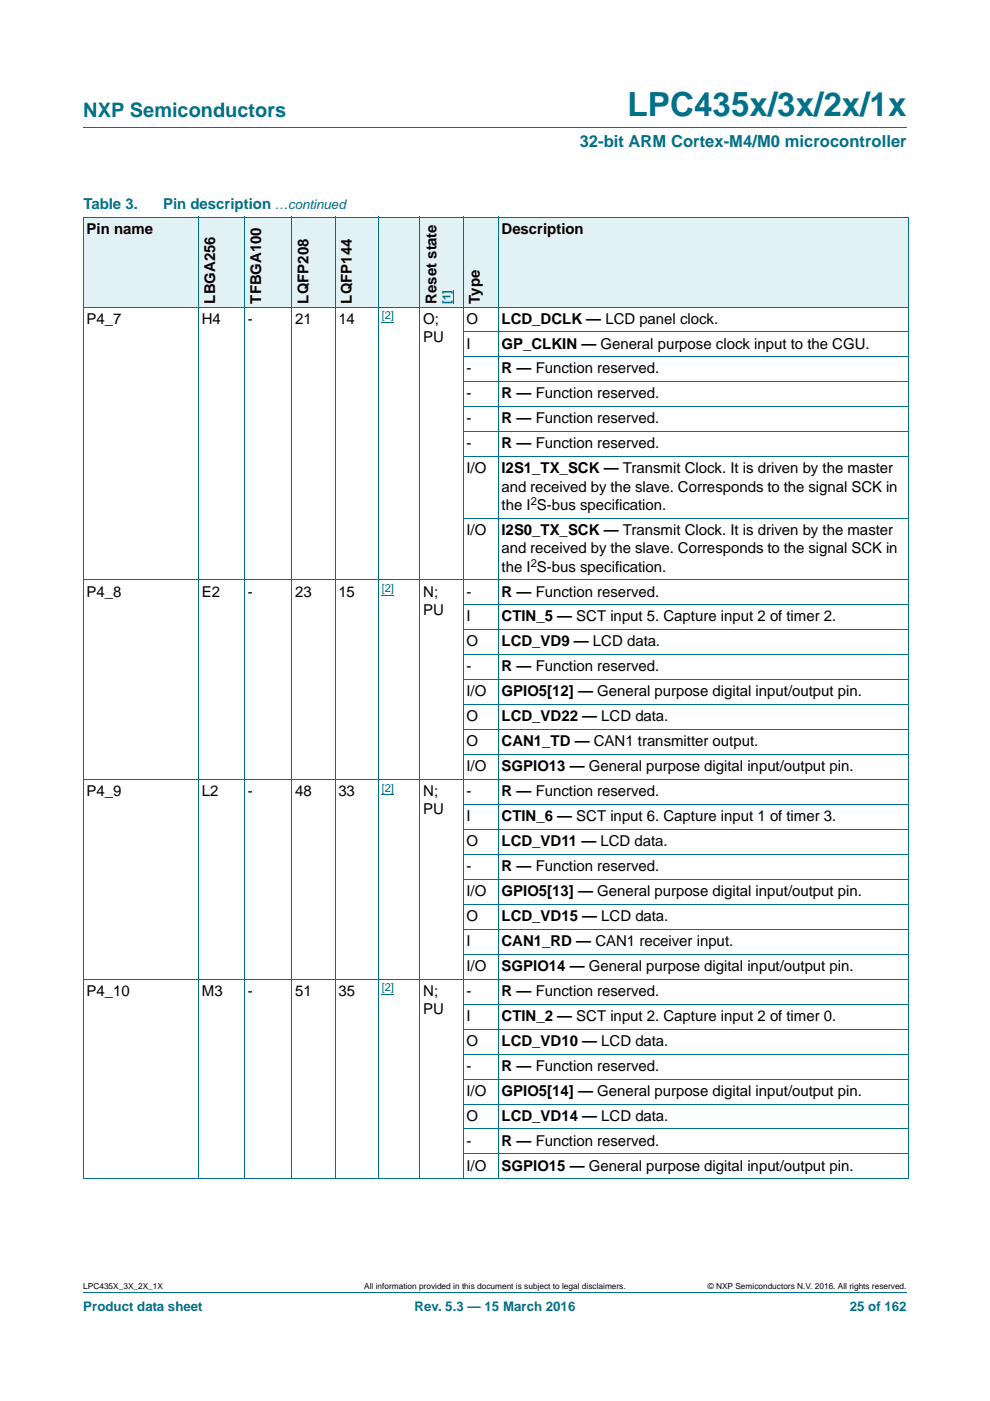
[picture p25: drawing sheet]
<svg xmlns="http://www.w3.org/2000/svg" width="210mm" height="297mm" viewBox="0 0 210 297" stroke-linecap="round" stroke-linejoin="round" font-family="sans-serif">
<defs><g id="words">
<text font-size="7" fill="#00718a" x="133.1" y="24.6">LPC435x/3x/2x/1x</text>
<text font-size="4.2" fill="#00718a" x="17.7" y="24.9">NXP Semiconductors</text>
<text font-size="3.5" fill="#00718a" x="123" y="31.1">32-bit ARM Cortex-M4/M0 microcontroller</text>
<g font-size="3.2" fill="#00718a">
<text x="17.7" y="44.3">Table 3.</text>
<text x="34.6" y="44.3">Pin description</text>
</g>
<g font-size="3.2">
<text x="18.4" y="49.6">Pin name</text>
<text x="106.4" y="49.6">Description</text>
<text x="45.6" y="64.4" transform="rotate(-90 45.6 64.4)">LBGA256</text>
<text x="55.4" y="64.4" transform="rotate(-90 55.4 64.4)">TFBGA100</text>
<text x="65.4" y="64.4" transform="rotate(-90 65.4 64.4)">LQFP208</text>
<text x="74.6" y="64.4" transform="rotate(-90 74.6 64.4)">LQFP144</text>
<text x="92.6" y="64.4" transform="rotate(-90 92.6 64.4)">Reset state</text>
<text x="101.8" y="64.4" transform="rotate(-90 101.8 64.4)">Type</text>
<text x="18.4" y="68.6">P4_7</text>
<text x="42.8" y="68.6">H4</text>
<text x="52.5" y="68.6">-</text>
<text x="62.6" y="68.6">21</text>
<text x="71.8" y="68.6">14</text>
<text x="89.8" y="68.6">O;</text>
<text x="99" y="68.6">O</text>
<text x="106.4" y="68.6">LCD_DCLK — LCD panel clock.</text>
<text x="89.8" y="72.5">PU</text>
<text x="99" y="73.9">I</text>
<text x="106.4" y="73.9">GP_CLKIN — General purpose clock input to the CGU.</text>
<text x="99" y="79.2">-</text>
<text x="106.4" y="79.2">R — Function reserved.</text>
<text x="99" y="84.5">-</text>
<text x="99" y="89.8">-</text>
<text x="106.4" y="84.5">R — Function reserved.</text>
<text x="106.4" y="89.8">R — Function reserved.</text>
<text x="99" y="95.1">-</text>
<text x="106.4" y="95.1">R — Function reserved.</text>
<text x="99" y="100.4">I/O</text>
<text x="106.4" y="100.4">I2S1_TX_SCK — Transmit Clock. It is driven by the master</text>
<text x="106.4" y="104.3">and received by the slave. Corresponds to the signal SCK in</text>
<text x="99" y="113.4">I/O</text>
<text x="106.4" y="113.4">I2S0_TX_SCK — Transmit Clock. It is driven by the master</text>
<text x="106.4" y="108.1">the I S-bus specification.</text>
<text x="106.4" y="117.3">and received by the slave. Corresponds to the signal SCK in</text>
<text x="106.4" y="121.2">the I S-bus specification.</text>
<text x="18.4" y="126.5">P4_8</text>
<text x="42.8" y="126.5">E2</text>
<text x="52.5" y="126.5">-</text>
<text x="62.6" y="126.5">23</text>
<text x="71.8" y="126.5">15</text>
<text x="89.8" y="126.5">N;</text>
<text x="89.8" y="130.3">PU</text>
<text x="99" y="126.5">-</text>
<text x="99" y="131.8">I</text>
<text x="106.4" y="126.5">R — Function reserved.</text>
<text x="106.4" y="131.8">CTIN_5 — SCT input 5. Capture input 2 of timer 2.</text>
<text x="99" y="137.1">O</text>
<text x="106.4" y="137.1">LCD_VD9 — LCD data.</text>
<text x="99" y="142.3">-</text>
<text x="106.4" y="142.3">R — Function reserved.</text>
<text x="99" y="147.6">I/O</text>
<text x="106.4" y="147.6">GPIO5[12] — General purpose digital input/output pin.</text>
<text x="99" y="152.9">O</text>
<text x="106.4" y="152.9">LCD_VD22 — LCD data.</text>
<text x="99" y="158.2">O</text>
<text x="106.4" y="158.2">CAN1_TD — CAN1 transmitter output.</text>
<text x="99" y="163.5">I/O</text>
<text x="106.4" y="163.5">SGPIO13 — General purpose digital input/output pin.</text>
<text x="18.4" y="168.8">P4_9</text>
<text x="42.8" y="168.8">L2</text>
<text x="52.6" y="168.8">-</text>
<text x="62.6" y="168.8">48</text>
<text x="71.8" y="168.8">33</text>
<text x="89.8" y="168.8">N;</text>
<text x="89.8" y="172.7">PU</text>
<text x="99" y="168.8">-</text>
<text x="106.4" y="168.8">R — Function reserved.</text>
<text x="99" y="174.1">I</text>
<text x="99" y="179.4">O</text>
<text x="106.4" y="174.1">CTIN_6 — SCT input 6. Capture input 1 of timer 3.</text>
<text x="106.4" y="179.4">LCD_VD11 — LCD data.</text>
<text x="99" y="184.7">-</text>
<text x="106.4" y="184.7">R — Function reserved.</text>
<text x="99" y="190">I/O</text>
<text x="106.4" y="190">GPIO5[13] — General purpose digital input/output pin.</text>
<text x="99" y="195.3">O</text>
<text x="106.4" y="195.3">LCD_VD15 — LCD data.</text>
<text x="99" y="200.6">I</text>
<text x="106.4" y="200.6">CAN1_RD — CAN1 receiver input.</text>
<text x="99" y="205.9">I/O</text>
<text x="106.4" y="205.9">SGPIO14 — General purpose digital input/output pin.</text>
<text x="18.4" y="211.1">P4_10</text>
<text x="42.8" y="211.1">M3</text>
<text x="52.6" y="211.1">-</text>
<text x="62.6" y="211.1">51</text>
<text x="71.8" y="211.1">35</text>
<text x="89.8" y="211.1">N;</text>
<text x="89.8" y="215">PU</text>
<text x="99" y="211.1">-</text>
<text x="106.4" y="211.1">R — Function reserved.</text>
<text x="99" y="216.4">I</text>
<text x="99" y="221.7">O</text>
<text x="106.4" y="216.4">CTIN_2 — SCT input 2. Capture input 2 of timer 0.</text>
<text x="106.4" y="221.7">LCD_VD10 — LCD data.</text>
<text x="99" y="227">-</text>
<text x="106.4" y="227">R — Function reserved.</text>
<text x="99" y="232.3">I/O</text>
<text x="106.4" y="232.3">GPIO5[14] — General purpose digital input/output pin.</text>
<text x="99" y="237.6">O</text>
<text x="106.4" y="237.6">LCD_VD14 — LCD data.</text>
<text x="99" y="242.9">-</text>
<text x="106.4" y="242.9">R — Function reserved.</text>
<text x="99" y="248.2">I/O</text>
<text x="106.4" y="248.2">SGPIO15 — General purpose digital input/output pin.</text>
</g>
<g font-size="2.8" fill="#00718a">
<text x="58.3" y="44.3">…continued</text>
<text x="17.7" y="277.9">Product data sheet</text>
<text x="87.9" y="277.9">Rev. 5.3 — 15 March 2016</text>
<text x="180.2" y="277.9">25 of 162</text>
</g>
<g font-size="2.4" fill="#00f">
<text x="95.5" y="64.4" transform="rotate(-90 95.5 64.4)">[1]</text>
<text x="81" y="67.6">[2]</text>
<text x="81" y="125.5">[2]</text>
<text x="81" y="167.9">[2]</text>
<text x="81" y="210.2">[2]</text>
</g>
<g font-size="2.4">
<text x="112.6" y="107.2">2</text>
<text x="112.6" y="120.2">2</text>
</g>
<g font-size="1.8">
<text x="17.7" y="273.3">LPC435X_3X_2X_1X</text>
<text x="77.2" y="273.3">All information provided in this document is subject to legal disclaimers.</text>
<text x="150.1" y="273.3">© NXP Semiconductors N.V. 2016. All rights reserved.</text>
</g>
</g></defs>
<path d="M17.7 27h174.6M17.7 273.9h174.6" fill="none" stroke="#00718a" stroke-width=".21"/>
<path d="M81 68.4h2.6M81 126.2h2.6M81 168.6h2.6M81 210.9h2.6" fill="none" stroke="#00f" stroke-width=".21"/>
<g fill="#e2f1f4">
<path d="M17.7 46h24.4v19.1h-24.4z"/>
<path d="M42.1 46h9.8v19.1h-9.8z"/>
<path d="M51.9 46h10v19.1h-10z"/>
<path d="M61.9 46h9.2v19.1h-9.2z"/>
<path d="M71.1 46h9.2v19.1h-9.2z"/>
<path d="M80.3 46h18v19.1h-18z"/>
</g>
<path d="M96.2 61.5v2.9" fill="none" stroke="#00f" stroke-width=".21"/>
<g fill="#e2f1f4">
<path d="M98.3 46h7.4v19.1h-7.4z"/>
<path d="M105.7 46h87v19.1h-87z"/>
</g>
<g fill="none" stroke="#00718a" stroke-width=".21">
<path d="M17.6 46h175.1M17.7 46.1v203.8M42.1 46v204M51.9 46v204M61.9 46v204M71.1 46v204M80.3 46v204M89.1 46v204M98.3 46v204M105.7 46v204M192.7 46.1v203.8M17.6 65.1h175.1"/>
<path d="M98.2 70.4h94.5M98.2 75.7h94.5M98.2 81h94.5M98.2 86.3h94.5M98.2 91.6h94.5M98.2 96.8h94.5M98.2 109.9h94.5M17.6 122.9h175.1M98.2 128.2h94.5M98.2 133.5h94.5M98.2 138.8h94.5M98.2 144.1h94.5"/>
<path d="M98.2 149.4h94.5M98.2 154.7h94.5M98.2 160h94.5M17.6 165.3h175.1M98.2 170.6h94.5M98.2 175.9h94.5M98.2 181.2h94.5M98.2 186.4h94.5M98.2 191.7h94.5M98.2 197h94.5M17.6 207.6h175.1M98.2 202.3h94.5"/>
<path d="M98.2 212.9h94.5M98.2 218.2h94.5M98.2 223.5h94.5M98.2 228.8h94.5M98.2 234.1h94.5M98.2 239.4h94.5M17.6 249.9h175.1M98.2 244.7h94.5"/>
</g>
<use href="#words"/>
</svg>
